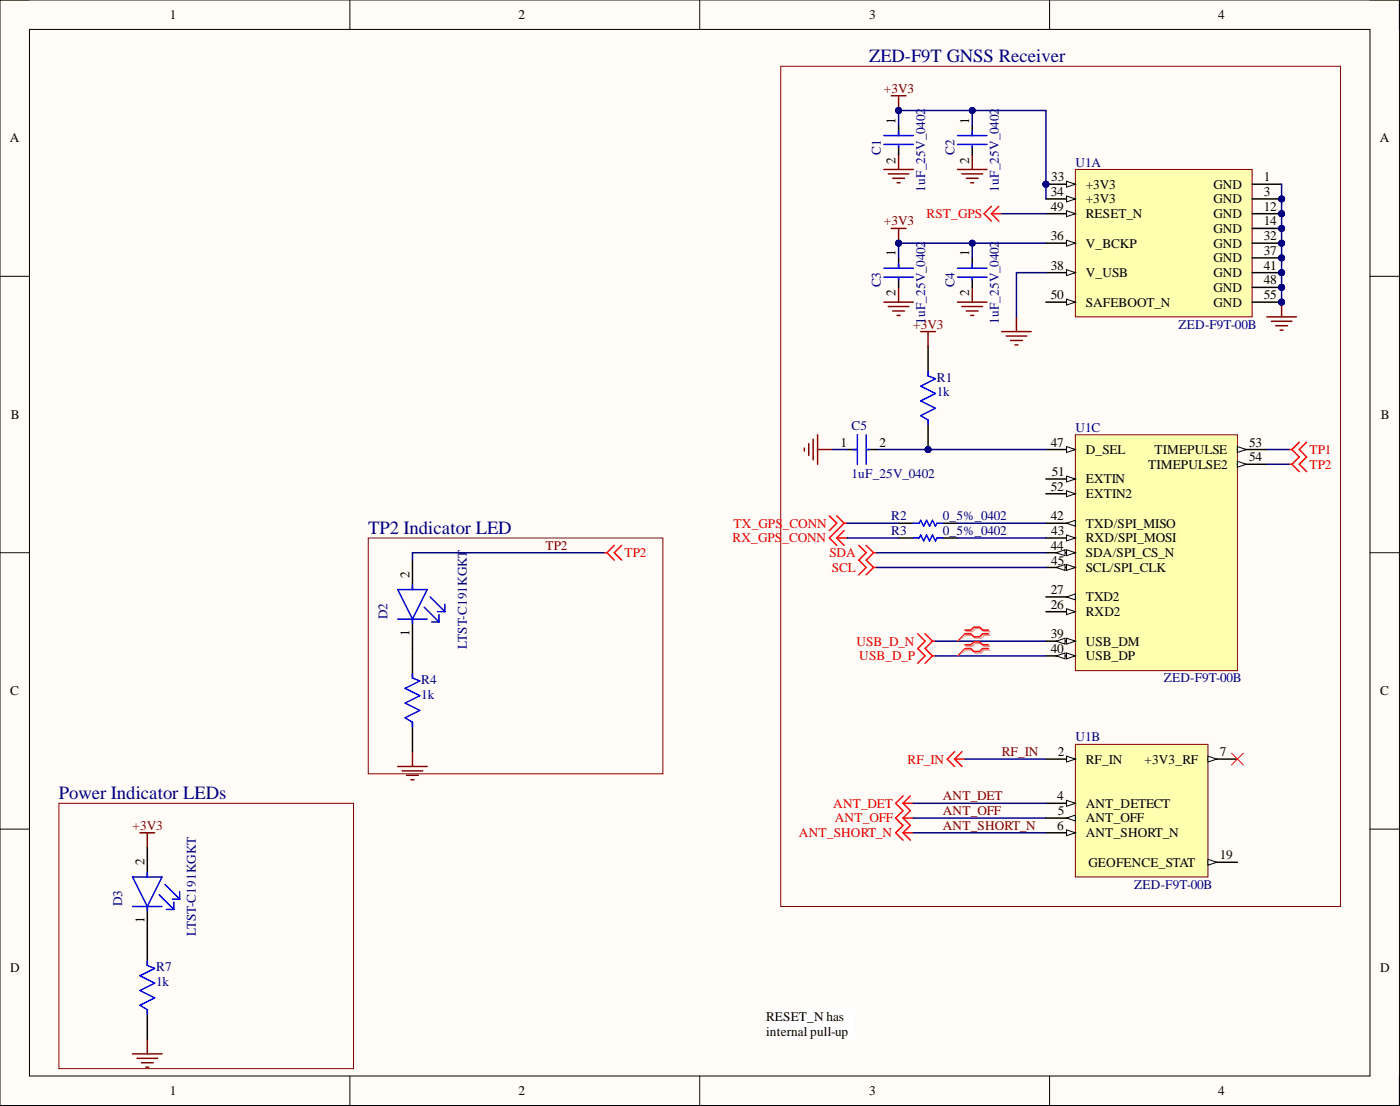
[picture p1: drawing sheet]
<svg xmlns="http://www.w3.org/2000/svg" width="241mm" height="190mm" viewBox="0 0 241 190" stroke-linecap="round" stroke-linejoin="round" font-family="sans-serif">
<defs><g id="words">
<g font-size="3.2" fill="#000080">
<text x="149.8" y="10.7">ZED-F9T GNSS Receiver</text>
<text x="63.5" y="92">TP2 Indicator LED</text>
<text x="10.2" y="137.7">Power Indicator LEDs</text>
</g>
<g font-size="2.3">
<text x="29.3" y="3.3">1</text>
<text x="89.4" y="3.3">2</text>
<text x="149.8" y="3.3">3</text>
<text x="210" y="3.3">4</text>
<text x="154.4" y="21.3" transform="rotate(-90 154.4 21.3)">1</text>
<text x="167.1" y="21.3" transform="rotate(-90 167.1 21.3)">1</text>
<text x="1.7" y="24.5">A</text>
<text x="154.4" y="28.2" transform="rotate(-90 154.4 28.2)">2</text>
<text x="167.1" y="28.2" transform="rotate(-90 167.1 28.2)">2</text>
<text x="237.8" y="24.5">A</text>
<text x="181.1" y="33.8">34</text>
<text x="181.2" y="31.2">33</text>
<text x="187.1" y="35">+3V3</text>
<text x="187.1" y="32.5">+3V3</text>
<text x="209.1" y="32.5">GND</text>
<text x="209.1" y="35">GND</text>
<text x="217.8" y="31.2">1</text>
<text x="217.8" y="33.8">3</text>
<text x="181.1" y="41.4">36</text>
<text x="181.1" y="36.3">49</text>
<text x="187.1" y="37.6">RESET_N</text>
<text x="209.1" y="40.1">GND</text>
<text x="209.1" y="37.6">GND</text>
<text x="217.8" y="38.8">14</text>
<text x="217.8" y="36.3">12</text>
<text x="217.8" y="41.4">32</text>
<text x="154.4" y="44.2" transform="rotate(-90 154.4 44.2)">1</text>
<text x="167.1" y="44.2" transform="rotate(-90 167.1 44.2)">1</text>
<text x="181.1" y="46.5">38</text>
<text x="187.1" y="42.6">V_BCKP</text>
<text x="187.1" y="47.7">V_USB</text>
<text x="209.1" y="42.6">GND</text>
<text x="209.1" y="45.2">GND</text>
<text x="209.1" y="47.7">GND</text>
<text x="217.8" y="43.9">37</text>
<text x="217.8" y="46.5">41</text>
<text x="154.4" y="51" transform="rotate(-90 154.4 51)">2</text>
<text x="167.1" y="51" transform="rotate(-90 167.1 51)">2</text>
<text x="181.1" y="51.5">50</text>
<text x="187.1" y="52.8">SAFEBOOT_N</text>
<text x="209.1" y="50.3">GND</text>
<text x="209.1" y="52.8">GND</text>
<text x="217.8" y="49">48</text>
<text x="217.8" y="51.5">55</text>
<text x="1.9" y="72.2">B</text>
<text x="144.9" y="76.9">1</text>
<text x="151.6" y="76.9">2</text>
<text x="181.1" y="76.9">47</text>
<text x="215.3" y="76.9">53</text>
<text x="238" y="72.2">B</text>
<text x="181.3" y="82">51</text>
<text x="187.1" y="78.2">D_SEL</text>
<text x="187.1" y="83.3">EXTIN</text>
<text x="197.9" y="80.7">TIMEPULSE2</text>
<text x="199" y="78.2">TIMEPULSE</text>
<text x="215.3" y="79.5">54</text>
<text x="181.1" y="89.6">42</text>
<text x="181.1" y="84.5">52</text>
<text x="187.1" y="85.8">EXTIN2</text>
<text x="181.1" y="94.7">44</text>
<text x="181.2" y="92.2">43</text>
<text x="187.1" y="90.9">TXD/SPI_MISO</text>
<text x="187.1" y="93.4">RXD/SPI_MOSI</text>
<text x="187.1" y="96">SDA/SPI_CS_N</text>
<text x="70.6" y="99.5" transform="rotate(-90 70.6 99.5)">2</text>
<text x="181.2" y="97.2">45</text>
<text x="187.1" y="98.5">SCL/SPI_CLK</text>
<text x="181.1" y="104.9">26</text>
<text x="181.1" y="102.3">27</text>
<text x="187.1" y="106.1">RXD2</text>
<text x="187.1" y="103.6">TXD2</text>
<text x="70.6" y="109.5" transform="rotate(-90 70.6 109.5)">1</text>
<text x="181.1" y="109.9">39</text>
<text x="181.1" y="112.5">40</text>
<text x="187.1" y="111.2">USB_DM</text>
<text x="187.1" y="113.7">USB_DP</text>
<text x="1.8" y="119.7">C</text>
<text x="237.9" y="119.7">C</text>
<text x="182.3" y="130.2">2</text>
<text x="187.1" y="131.5">RF_IN</text>
<text x="197.3" y="131.5">+3V3_RF</text>
<text x="210.2" y="130.2">7</text>
<text x="182.2" y="137.9">4</text>
<text x="182.2" y="142.9">6</text>
<text x="182.3" y="140.4">5</text>
<text x="187.1" y="139.1">ANT_DETECT</text>
<text x="187.1" y="141.7">ANT_OFF</text>
<text x="24.9" y="149" transform="rotate(-90 24.9 149)">2</text>
<text x="187.1" y="144.2">ANT_SHORT_N</text>
<text x="187.6" y="149.3">GEOFENCE_STAT</text>
<text x="210.2" y="148">19</text>
<text x="24.9" y="159" transform="rotate(-90 24.9 159)">1</text>
<text x="1.8" y="167.4">D</text>
<text x="237.9" y="167.4">D</text>
<text x="132" y="175.9">RESET_N has</text>
<text x="132" y="178.5">i</text>
<text x="132.7" y="178.5">nternal pull-up</text>
<text x="29.3" y="188.6">1</text>
<text x="89.4" y="188.6">2</text>
<text x="149.8" y="188.6">3</text>
<text x="210" y="188.6">4</text>
</g>
<g font-size="2.3" fill="#800000">
<text x="152.3" y="16">+3V3</text>
<text x="152.3" y="38.8">+3V3</text>
<text x="157.4" y="56.6">+3V3</text>
<text x="94" y="94.7">TP2</text>
<text x="172.7" y="130.2">RF_IN</text>
<text x="162.5" y="137.9">ANT_DET</text>
<text x="22.9" y="142.9">+3V3</text>
<text x="162.5" y="140.4">ANT_OFF</text>
<text x="162.5" y="142.9">ANT_SHORT_N</text>
</g>
<g font-size="2.3" fill="#000080">
<text x="151.8" y="26.7" transform="rotate(-90 151.8 26.7)">C1</text>
<text x="164.5" y="26.7" transform="rotate(-90 164.5 26.7)">C2</text>
<text x="185.3" y="28.7">U1A</text>
<text x="159.4" y="33" transform="rotate(-90 159.4 33)">1uF_25V_0402</text>
<text x="172.1" y="33" transform="rotate(-90 172.1 33)">1uF_25V_0402</text>
<text x="151.8" y="49.5" transform="rotate(-90 151.8 49.5)">C3</text>
<text x="164.5" y="49.5" transform="rotate(-90 164.5 49.5)">C4</text>
<text x="159.4" y="55.8" transform="rotate(-90 159.4 55.8)">1uF_25V_0402</text>
<text x="172.1" y="55.8" transform="rotate(-90 172.1 55.8)">1uF_25V_0402</text>
<text x="203.1" y="56.6">ZED-F9T-00B</text>
<text x="161.5" y="65.8">R1</text>
<text x="161.5" y="68.3">1k</text>
<text x="146.8" y="74.1">C5</text>
<text x="185.3" y="74.4">U1C</text>
<text x="146.8" y="82.3">1uF_25V_0402</text>
<text x="153.6" y="89.6">R2</text>
<text x="162.5" y="89.6">0_5%_0402</text>
<text x="153.6" y="92.2">R3</text>
<text x="162.5" y="92.2">0_5%_0402</text>
<text x="66.8" y="106.6" transform="rotate(-90 66.8 106.6)">D2</text>
<text x="80.5" y="111.7" transform="rotate(-90 80.5 111.7)">LTST-C191KGKT</text>
<text x="72.6" y="117.8">R4</text>
<text x="200.6" y="117.5">ZED-F9T-00B</text>
<text x="72.6" y="120.3">1k</text>
<text x="185.3" y="127.7">U1B</text>
<text x="195.5" y="153.1">ZED-F9T-00B</text>
<text x="21.1" y="156.1" transform="rotate(-90 21.1 156.1)">D3</text>
<text x="33.8" y="161.2" transform="rotate(-90 33.8 161.2)">LTST-C191KGKT</text>
<text x="26.9" y="167.3">R7</text>
<text x="26.9" y="169.8">1k</text>
</g>
<g font-size="2.3" fill="#f00">
<text x="159.7" y="37.6">RST_GPS</text>
<text x="225.7" y="78.2">TP1</text>
<text x="225.7" y="80.7">TP2</text>
<text x="107.7" y="96">TP2</text>
<text x="126.3" y="93.4">RX_GPS_CONN</text>
<text x="126.4" y="90.9">TX_GPS_CONN</text>
<text x="142.9" y="96">SDA</text>
<text x="143.4" y="98.5">SCL</text>
<text x="147.6" y="111.2">USB_D_N</text>
<text x="148.1" y="113.7">USB_D_P</text>
<text x="156.4" y="131.5">RF_IN</text>
<text x="143.6" y="139.1">ANT_DET</text>
<text x="143.9" y="141.7">ANT_OFF</text>
<text x="137.7" y="144.2">ANT_SHORT_N</text>
</g>
</g></defs>
<path d="M0 0h241.2v190.4h-241.2z" fill-rule="evenodd" fill="#fffcf8"/>
<path d="M0 0h241.2v190.4h-241.2z" fill="none" stroke="#000" stroke-width=".17"/>
<path d="M5.1 5.1h231v180.2h-231z" fill-rule="evenodd" fill="#fffcf8"/>
<g fill="none" stroke="#000" stroke-width=".17">
<path d="M0 0h5.1M60.3 0v5.1M120.6 0v5.1M180.9 0v5.1M236.1 0h5.1v5.1M5.1 5.1h231v180.2h-231zM0 47.6h5.1M236.1 47.6h5.1M0 95.2h5.1M236.1 95.2h5.1M0 142.8h5.1M236.1 142.8h5.1"/>
<path d="M60.3 185.3v5.1M120.6 185.3v5.1M180.9 185.3v5.1M241.2 185.3v5.1"/>
</g>
<circle cx="180.3" cy="31.7" r=".51" fill="#000080"/>
<circle cx="180.3" cy="31.7" r=".51" fill="none" stroke="#000080" stroke-width=".17"/>
<circle cx="220.9" cy="39.3" r=".51" fill="#000080"/>
<circle cx="220.9" cy="39.3" r=".51" fill="none" stroke="#000080" stroke-width=".17"/>
<circle cx="220.9" cy="34.3" r=".51" fill="#000080"/>
<circle cx="220.9" cy="34.3" r=".51" fill="none" stroke="#000080" stroke-width=".17"/>
<circle cx="220.9" cy="36.8" r=".51" fill="#000080"/>
<circle cx="220.9" cy="36.8" r=".51" fill="none" stroke="#000080" stroke-width=".17"/>
<circle cx="220.9" cy="41.9" r=".51" fill="#000080"/>
<circle cx="220.9" cy="41.9" r=".51" fill="none" stroke="#000080" stroke-width=".17"/>
<circle cx="220.9" cy="44.4" r=".51" fill="#000080"/>
<circle cx="220.9" cy="44.4" r=".51" fill="none" stroke="#000080" stroke-width=".17"/>
<circle cx="220.9" cy="47" r=".51" fill="#000080"/>
<circle cx="220.9" cy="47" r=".51" fill="none" stroke="#000080" stroke-width=".17"/>
<circle cx="220.9" cy="49.5" r=".51" fill="#000080"/>
<circle cx="220.9" cy="49.5" r=".51" fill="none" stroke="#000080" stroke-width=".17"/>
<circle cx="220.9" cy="52" r=".51" fill="#000080"/>
<circle cx="220.9" cy="52" r=".51" fill="none" stroke="#000080" stroke-width=".17"/>
<path d="M185.3 29.2h30.5v25.4h-30.5z" fill-rule="evenodd" fill="#ffffb0"/>
<path d="M185.3 29.2h30.5v25.4h-30.5z" fill="none" stroke="#800000" stroke-width=".17"/>
<path d="M180.3 34.3h5" fill="none" stroke="#000" stroke-width=".25"/>
<path d="M183.8 33.8l1.5 .5-1.5 .5z" fill="#f8fcff"/>
<path d="M183.8 33.8l1.5 .5-1.5 .5z" fill="none" stroke="#000" stroke-width=".17"/>
<path d="M180.3 31.7h5" fill="none" stroke="#000" stroke-width=".25"/>
<path d="M183.8 31.2l1.5 .5-1.5 .5z" fill="#f8fcff"/>
<path d="M183.8 31.2l1.5 .5-1.5 .5z" fill="none" stroke="#000" stroke-width=".17"/>
<circle cx="180.3" cy="31.7" r=".51" fill="#000080"/>
<circle cx="180.3" cy="31.7" r=".51" fill="none" stroke="#000080" stroke-width=".17"/>
<path d="M180.3 41.9h5" fill="none" stroke="#000" stroke-width=".25"/>
<path d="M183.8 41.4l1.5 .5-1.5 .5z" fill="#f8fcff"/>
<path d="M183.8 41.4l1.5 .5-1.5 .5z" fill="none" stroke="#000" stroke-width=".17"/>
<path d="M180.3 47h5" fill="none" stroke="#000" stroke-width=".25"/>
<path d="M183.8 46.5l1.5 .5-1.5 .5z" fill="#f8fcff"/>
<path d="M183.8 46.5l1.5 .5-1.5 .5z" fill="none" stroke="#000" stroke-width=".17"/>
<path d="M180.3 36.8h5" fill="none" stroke="#000" stroke-width=".25"/>
<path d="M183.8 36.3l1.5 .5-1.5 .5z" fill="#f8fcff"/>
<path d="M183.8 36.3l1.5 .5-1.5 .5z" fill="none" stroke="#000" stroke-width=".17"/>
<path d="M180.3 52h5" fill="none" stroke="#000" stroke-width=".25"/>
<path d="M183.8 51.5l1.5 .5-1.5 .5z" fill="#f8fcff"/>
<path d="M183.8 51.5l1.5 .5-1.5 .5z" fill="none" stroke="#000" stroke-width=".17"/>
<path d="M215.8 39.3h5.1" fill="none" stroke="#000" stroke-width=".25"/>
<circle cx="220.9" cy="39.3" r=".51" fill="#000080"/>
<circle cx="220.9" cy="39.3" r=".51" fill="none" stroke="#000080" stroke-width=".17"/>
<path d="M215.8 31.7h5.1M215.8 34.3h5.1" fill="none" stroke="#000" stroke-width=".25"/>
<circle cx="220.9" cy="34.3" r=".51" fill="#000080"/>
<circle cx="220.9" cy="34.3" r=".51" fill="none" stroke="#000080" stroke-width=".17"/>
<path d="M215.8 36.8h5.1" fill="none" stroke="#000" stroke-width=".25"/>
<circle cx="220.9" cy="36.8" r=".51" fill="#000080"/>
<circle cx="220.9" cy="36.8" r=".51" fill="none" stroke="#000080" stroke-width=".17"/>
<path d="M215.8 41.9h5.1" fill="none" stroke="#000" stroke-width=".25"/>
<circle cx="220.9" cy="41.9" r=".51" fill="#000080"/>
<circle cx="220.9" cy="41.9" r=".51" fill="none" stroke="#000080" stroke-width=".17"/>
<path d="M215.8 44.4h5.1" fill="none" stroke="#000" stroke-width=".25"/>
<circle cx="220.9" cy="44.4" r=".51" fill="#000080"/>
<circle cx="220.9" cy="44.4" r=".51" fill="none" stroke="#000080" stroke-width=".17"/>
<path d="M215.8 47h5.1" fill="none" stroke="#000" stroke-width=".25"/>
<circle cx="220.9" cy="47" r=".51" fill="#000080"/>
<circle cx="220.9" cy="47" r=".51" fill="none" stroke="#000080" stroke-width=".17"/>
<path d="M215.8 49.5h5.1" fill="none" stroke="#000" stroke-width=".25"/>
<circle cx="220.9" cy="49.5" r=".51" fill="#000080"/>
<circle cx="220.9" cy="49.5" r=".51" fill="none" stroke="#000080" stroke-width=".17"/>
<path d="M215.8 52h5.1" fill="none" stroke="#000" stroke-width=".25"/>
<circle cx="220.9" cy="52" r=".51" fill="#000080"/>
<circle cx="220.9" cy="52" r=".51" fill="none" stroke="#000080" stroke-width=".17"/>
<path d="M185.3 128.2h22.9v22.9h-22.9z" fill-rule="evenodd" fill="#ffffb0"/>
<path d="M185.3 128.2h22.9v22.9h-22.9z" fill="none" stroke="#800000" stroke-width=".17"/>
<path d="M208.2 130.7h5.1" fill="none" stroke="#000" stroke-width=".25"/>
<path d="M208.2 130.2l1.5 .5-1.5 .6z" fill="#f8fcff"/>
<path d="M208.2 130.2l1.5 .5-1.5 .6z" fill="none" stroke="#000" stroke-width=".17"/>
<path d="M180.3 130.7h5" fill="none" stroke="#000" stroke-width=".25"/>
<path d="M183.8 130.2l1.5 .5-1.5 .6z" fill="#f8fcff"/>
<path d="M183.8 130.2l1.5 .5-1.5 .6z" fill="none" stroke="#000" stroke-width=".17"/>
<path d="M180.3 138.4h5" fill="none" stroke="#000" stroke-width=".25"/>
<path d="M183.8 137.9l1.5 .5-1.5 .5z" fill="#f8fcff"/>
<path d="M183.8 137.9l1.5 .5-1.5 .5z" fill="none" stroke="#000" stroke-width=".17"/>
<path d="M180.3 140.9h5" fill="none" stroke="#000" stroke-width=".25"/>
<path d="M183.8 140.9l1.5-.5v1z" fill="#f8fcff"/>
<path d="M183.8 140.9l1.5-.5v1z" fill="none" stroke="#000" stroke-width=".17"/>
<path d="M180.3 143.4h5" fill="none" stroke="#000" stroke-width=".25"/>
<path d="M183.8 142.9l1.5 .5-1.5 .5z" fill="#f8fcff"/>
<path d="M183.8 142.9l1.5 .5-1.5 .5z" fill="none" stroke="#000" stroke-width=".17"/>
<path d="M208.2 148.5h5.1" fill="none" stroke="#000" stroke-width=".25"/>
<path d="M208.2 148l1.5 .5-1.5 .5z" fill="#f8fcff"/>
<path d="M208.2 148l1.5 .5-1.5 .5z" fill="none" stroke="#000" stroke-width=".17"/>
<path d="M185.3 74.9h28v40.6h-28z" fill-rule="evenodd" fill="#ffffb0"/>
<path d="M185.3 74.9h28v40.6h-28z" fill="none" stroke="#800000" stroke-width=".17"/>
<path d="M180.3 77.4h5" fill="none" stroke="#000" stroke-width=".25"/>
<path d="M183.8 76.9l1.5 .5-1.5 .5z" fill="#f8fcff"/>
<path d="M183.8 76.9l1.5 .5-1.5 .5z" fill="none" stroke="#000" stroke-width=".17"/>
<path d="M213.3 77.4h5.1" fill="none" stroke="#000" stroke-width=".25"/>
<path d="M213.3 76.9l1.5 .5-1.5 .5z" fill="#f8fcff"/>
<path d="M213.3 76.9l1.5 .5-1.5 .5z" fill="none" stroke="#000" stroke-width=".17"/>
<path d="M213.3 80h5.1" fill="none" stroke="#000" stroke-width=".25"/>
<path d="M213.3 79.5l1.5 .5-1.5 .5z" fill="#f8fcff"/>
<path d="M213.3 79.5l1.5 .5-1.5 .5z" fill="none" stroke="#000" stroke-width=".17"/>
<path d="M180.3 105.4h5" fill="none" stroke="#000" stroke-width=".25"/>
<path d="M183.8 104.9l1.5 .5-1.5 .5z" fill="#f8fcff"/>
<path d="M183.8 104.9l1.5 .5-1.5 .5z" fill="none" stroke="#000" stroke-width=".17"/>
<path d="M180.3 102.8h5" fill="none" stroke="#000" stroke-width=".25"/>
<path d="M183.8 102.8l1.5-.5v1z" fill="#f8fcff"/>
<path d="M183.8 102.8l1.5-.5v1z" fill="none" stroke="#000" stroke-width=".17"/>
<path d="M180.3 110.4h5" fill="none" stroke="#000" stroke-width=".25"/>
<path d="M183.8 109.9l1.5 .5-1.5 .5z" fill="#f8fcff"/>
<path d="M183.8 109.9l1.5 .5-1.5 .5z" fill="none" stroke="#000" stroke-width=".17"/>
<path d="M182 110.4l1.6-.5v1z" fill="#f8fcff"/>
<path d="M182 110.4l1.6-.5v1z" fill="none" stroke="#000" stroke-width=".17"/>
<path d="M180.3 113h5" fill="none" stroke="#000" stroke-width=".25"/>
<path d="M183.8 112.5l1.5 .5-1.5 .5z" fill="#f8fcff"/>
<path d="M183.8 112.5l1.5 .5-1.5 .5z" fill="none" stroke="#000" stroke-width=".17"/>
<path d="M182 113l1.6-.5v1z" fill="#f8fcff"/>
<path d="M182 113l1.6-.5v1z" fill="none" stroke="#000" stroke-width=".17"/>
<path d="M180.3 90.1h5" fill="none" stroke="#000" stroke-width=".25"/>
<path d="M183.8 90.1l1.5-.5v1z" fill="#f8fcff"/>
<path d="M183.8 90.1l1.5-.5v1z" fill="none" stroke="#000" stroke-width=".17"/>
<path d="M180.3 92.7h5" fill="none" stroke="#000" stroke-width=".25"/>
<path d="M183.8 92.2l1.5 .5-1.5 .5z" fill="#f8fcff"/>
<path d="M183.8 92.2l1.5 .5-1.5 .5z" fill="none" stroke="#000" stroke-width=".17"/>
<path d="M180.3 95.2h5" fill="none" stroke="#000" stroke-width=".25"/>
<path d="M183.8 94.7l1.5 .5-1.5 .5z" fill="#f8fcff"/>
<path d="M183.8 94.7l1.5 .5-1.5 .5z" fill="none" stroke="#000" stroke-width=".17"/>
<path d="M182 95.2l1.6-.5v1z" fill="#f8fcff"/>
<path d="M182 95.2l1.6-.5v1z" fill="none" stroke="#000" stroke-width=".17"/>
<path d="M180.3 97.7h5" fill="none" stroke="#000" stroke-width=".25"/>
<path d="M183.8 97.2l1.5 .5-1.5 .5z" fill="#f8fcff"/>
<path d="M183.8 97.2l1.5 .5-1.5 .5z" fill="none" stroke="#000" stroke-width=".17"/>
<path d="M182 97.7l1.6-.5v1z" fill="#f8fcff"/>
<path d="M182 97.7l1.6-.5v1z" fill="none" stroke="#000" stroke-width=".17"/>
<path d="M180.3 82.5h5" fill="none" stroke="#000" stroke-width=".25"/>
<path d="M183.8 82l1.5 .5-1.5 .5z" fill="#f8fcff"/>
<path d="M183.8 82l1.5 .5-1.5 .5z" fill="none" stroke="#000" stroke-width=".17"/>
<path d="M180.3 85h5" fill="none" stroke="#000" stroke-width=".25"/>
<path d="M183.8 84.5l1.5 .5-1.5 .6z" fill="#f8fcff"/>
<path d="M183.8 84.5l1.5 .5-1.5 .6z" fill="none" stroke="#000" stroke-width=".17"/>
<path d="M153.6 16.5h2.5M154.9 16.5v2.5" fill="none" stroke="#800000" stroke-width=".25"/>
<circle cx="154.9" cy="19" r=".51" fill="#000080"/>
<circle cx="154.9" cy="19" r=".51" fill="none" stroke="#000080" stroke-width=".17"/>
<path d="M165 29.2h5.1M165.8 30h3.6M166.6 30.7h2M167.3 31.5h.5M167.6 26.7v2.5M218.4 54.6h5M219.1 55.3h3.6M219.9 56.1h2M220.6 56.9h.5M220.9 52v2.6" fill="none" stroke="#800000" stroke-width=".25"/>
<circle cx="220.9" cy="52" r=".51" fill="#000080"/>
<circle cx="220.9" cy="52" r=".51" fill="none" stroke="#000080" stroke-width=".17"/>
<path d="M153.6 39.3h2.5M154.9 39.3v2.6" fill="none" stroke="#800000" stroke-width=".25"/>
<circle cx="154.9" cy="41.9" r=".51" fill="#000080"/>
<circle cx="154.9" cy="41.9" r=".51" fill="none" stroke="#000080" stroke-width=".17"/>
<g fill="none" stroke="#800000" stroke-width=".25">
<path d="M152.3 52h5.1M153.1 52.8h3.6M153.9 53.6h2M154.6 54.3h.5M154.9 49.5v2.5M172.7 57.1h5M173.4 57.9h3.6M174.2 58.6h2M174.9 59.4h.5M175.2 54.6v2.5M138.6 77.2v.5M139.4 76.4v2"/>
<path d="M140.2 75.7v3.5M140.9 74.9v5.1M140.9 77.4h2.6"/>
</g>
<circle cx="160" cy="77.4" r=".51" fill="#000080"/>
<circle cx="160" cy="77.4" r=".51" fill="none" stroke="#000080" stroke-width=".17"/>
<path d="M160 72.4v5" fill="none" stroke="#000" stroke-width=".25"/>
<circle cx="160" cy="77.4" r=".51" fill="#000080"/>
<circle cx="160" cy="77.4" r=".51" fill="none" stroke="#000080" stroke-width=".17"/>
<path d="M160 59.7v5" fill="none" stroke="#000" stroke-width=".25"/>
<path d="M160 64v.7l1.2 .5-2.5 1.3 2.5 1.3-2.5 1.3 2.5 1.2-2.5 1.3 1.3 .8v.7" fill="none" stroke="#00f" stroke-width=".25"/>
<g fill="none" stroke="#800000" stroke-width=".25">
<path d="M152.3 29.2h5.1M153.1 30h3.6M153.9 30.7h2M154.6 31.5h.5M154.9 26.7v2.5M158.7 57.1h2.5M160 57.1v2.6M165 52h5.1M165.8 52.8h3.6M166.6 53.6h2M167.3 54.3h.5M167.6 49.5v2.5"/>
<path d="M24.1 143.4h2.6M25.4 143.4v2.6M25.4 179v2.5M22.9 181.5h5M23.6 182.3h3.6M24.4 183h2M25.1 183.8h.5"/>
</g>
<path d="M212.3 129.7l2 2.1M214.3 129.7l-2 2.1" fill="none" stroke="#f00" stroke-width=".17"/>
<path d="M134.6 11.4h96.4v144.7h-96.4zM10.2 138.4h50.7v45.7h-50.7z" fill="none" stroke="#800000" stroke-width=".17"/>
<path d="M132 173.9h15.3v5.1h-15.3z" fill-rule="evenodd" fill="#fff"/>
<path d="M132 173.9h15.3v5.1h-15.3z" fill="none" stroke="#fff" stroke-width=".17"/>
<path d="M68.6 132h5M69.3 132.8h3.6M70.1 133.5h2M70.8 134.3h.5M71.1 129.5v2.5" fill="none" stroke="#800000" stroke-width=".25"/>
<path d="M63.5 92.7h50.8v40.6h-50.8z" fill="none" stroke="#800000" stroke-width=".17"/>
<g fill="none" stroke="#f00" stroke-width=".25">
<path d="M170.9 36.8l1.2 1.3M170.9 35.5l-1.3 1.3 1.3 1.3M170.9 36.8h1.8M172.1 35.5l-1.2 1.3M222.2 77.4h.5M222.2 80h.5M222.7 77.4l1.2 1.3-1.2 1.3M222.7 80l1.2 1.2M223.9 76.2l-1.2 1.2M225.2 76.2l-1.3 1.2 1.3 1.3-1.3 1.3 1.3 1.2M104.1 95.2h.5M104.6 95.2l1.3 1.3"/>
<path d="M105.9 93.9l-1.3 1.3M107.1 93.9l-1.2 1.3 1.2 1.3M142.9 88.9l1.3 1.2-1.3 1.3M144.2 88.9l1.3 1.2M144.2 92.7l1.3 1.2M144.2 92.7h1.8M145.5 91.4l-1.3 1.3M145.5 90.1l-2.6 2.6 1.3 1.2M145.5 90.1h.5M148 93.9l1.3 1.3-1.3 1.3 1.3 1.2-1.3 1.3M149.3 93.9l1.3 1.3M150.6 95.2l-1.3 1.3 1.3 1.2"/>
<path d="M150.6 95.2h.5M150.6 97.7l-1.3 1.3M150.6 97.7h.5M158.2 109.2l1.2 1.2-1.2 1.3 1.2 1.3-1.2 1.2M159.4 109.2l1.3 1.2M160.7 113l-1.3 1.2M160.7 110.4l-1.3 1.3 1.3 1.3M160.7 113h.5M160.7 110.4h.5M155.6 138.4l1.3 1.2-1.3 1.3M155.6 137.1l-1.2 1.3 1.2 1.2-1.2 1.3 1.2 1.3-1.2 1.2 1.2 1.3M155.6 138.4h1.8"/>
<path d="M156.9 137.1l-1.3 1.3M164.5 129.5l-1.2 1.2 1.2 1.3M164.5 130.7l1.3 1.3M164.5 130.7h1.8M165.8 129.5l-1.3 1.2M155.6 140.9l1.3 1.3-1.3 1.2M155.6 140.9h1.8M155.6 143.4l1.3 1.3M155.6 143.4h1.8"/>
</g>
<path d="M154.9 21.6v1.7M154.9 25.1v1.6M71.1 111.7v5.1M71.1 124.4v5.1M25.4 161.2v5.1M25.4 173.9v5.1" fill="none" stroke="#000" stroke-width=".25"/>
<path d="M152.3 23.3h5.1M152.3 24.9h5.1M154.9 22.6v.7M154.9 25.1v.3M71.1 116v.8l1.3 .5-2.6 1.3 2.6 1.2-2.6 1.3 2.6 1.3-2.6 1.2 1.3 .8v.8M25.4 165.5v.8l1.3 .5-2.6 1.3 2.6 1.2-2.6 1.3 2.6 1.3-2.6 1.2 1.3 .8v.8" fill="none" stroke="#00f" stroke-width=".25"/>
<path d="M154.9 19h25.4v12.7M172.7 36.8h7.6" fill="none" stroke="#000080" stroke-width=".25"/>
<circle cx="154.9" cy="19" r=".51" fill="#000080"/>
<circle cx="154.9" cy="19" r=".51" fill="none" stroke="#000080" stroke-width=".17"/>
<circle cx="167.6" cy="19" r=".51" fill="#000080"/>
<circle cx="167.6" cy="19" r=".51" fill="none" stroke="#000080" stroke-width=".17"/>
<circle cx="180.3" cy="31.7" r=".51" fill="#000080"/>
<circle cx="180.3" cy="31.7" r=".51" fill="none" stroke="#000080" stroke-width=".17"/>
<path d="M180.3 31.7v2.6" fill="none" stroke="#000080" stroke-width=".25"/>
<circle cx="180.3" cy="31.7" r=".51" fill="#000080"/>
<circle cx="180.3" cy="31.7" r=".51" fill="none" stroke="#000080" stroke-width=".17"/>
<path d="M220.9 31.7v20.3" fill="none" stroke="#000080" stroke-width=".25"/>
<circle cx="220.9" cy="34.3" r=".51" fill="#000080"/>
<circle cx="220.9" cy="34.3" r=".51" fill="none" stroke="#000080" stroke-width=".17"/>
<circle cx="220.9" cy="36.8" r=".51" fill="#000080"/>
<circle cx="220.9" cy="36.8" r=".51" fill="none" stroke="#000080" stroke-width=".17"/>
<circle cx="220.9" cy="39.3" r=".51" fill="#000080"/>
<circle cx="220.9" cy="39.3" r=".51" fill="none" stroke="#000080" stroke-width=".17"/>
<circle cx="220.9" cy="41.9" r=".51" fill="#000080"/>
<circle cx="220.9" cy="41.9" r=".51" fill="none" stroke="#000080" stroke-width=".17"/>
<circle cx="220.9" cy="44.4" r=".51" fill="#000080"/>
<circle cx="220.9" cy="44.4" r=".51" fill="none" stroke="#000080" stroke-width=".17"/>
<circle cx="220.9" cy="47" r=".51" fill="#000080"/>
<circle cx="220.9" cy="47" r=".51" fill="none" stroke="#000080" stroke-width=".17"/>
<circle cx="220.9" cy="49.5" r=".51" fill="#000080"/>
<circle cx="220.9" cy="49.5" r=".51" fill="none" stroke="#000080" stroke-width=".17"/>
<circle cx="220.9" cy="52" r=".51" fill="#000080"/>
<circle cx="220.9" cy="52" r=".51" fill="none" stroke="#000080" stroke-width=".17"/>
<path d="M154.9 41.9h25.4" fill="none" stroke="#000080" stroke-width=".25"/>
<circle cx="167.6" cy="41.9" r=".51" fill="#000080"/>
<circle cx="167.6" cy="41.9" r=".51" fill="none" stroke="#000080" stroke-width=".17"/>
<circle cx="154.9" cy="41.9" r=".51" fill="#000080"/>
<circle cx="154.9" cy="41.9" r=".51" fill="none" stroke="#000080" stroke-width=".17"/>
<path d="M180.3 47h-5.1v7.6M160 77.4h20.3" fill="none" stroke="#000080" stroke-width=".25"/>
<circle cx="160" cy="77.4" r=".51" fill="#000080"/>
<circle cx="160" cy="77.4" r=".51" fill="none" stroke="#000080" stroke-width=".17"/>
<path d="M151.1 77.4h8.9" fill="none" stroke="#000080" stroke-width=".25"/>
<circle cx="160" cy="77.4" r=".51" fill="#000080"/>
<circle cx="160" cy="77.4" r=".51" fill="none" stroke="#000080" stroke-width=".17"/>
<path d="M154.9 19v2.6M218.4 77.4h3.8M218.4 80h3.8M151.1 95.2h29.2M151.1 97.7h29.2M161.2 110.4h19.1M161.2 113h19.1M157.4 138.4h22.9M166.3 130.7h14M157.4 143.4h22.9M157.4 140.9h22.9" fill="none" stroke="#000080" stroke-width=".25"/>
<circle cx="154.9" cy="19" r=".51" fill="#000080"/>
<circle cx="154.9" cy="19" r=".51" fill="none" stroke="#000080" stroke-width=".17"/>
<path d="M167.6 21.6v1.7M167.6 25.1v1.6" fill="none" stroke="#000" stroke-width=".25"/>
<path d="M165 23.3h5.1M165 24.9h5.1M167.6 22.6v.7M167.6 25.1v.3" fill="none" stroke="#00f" stroke-width=".25"/>
<path d="M167.6 19v2.6" fill="none" stroke="#000080" stroke-width=".25"/>
<circle cx="167.6" cy="19" r=".51" fill="#000080"/>
<circle cx="167.6" cy="19" r=".51" fill="none" stroke="#000080" stroke-width=".17"/>
<path d="M154.9 44.4v1.8M154.9 48v1.5" fill="none" stroke="#000" stroke-width=".25"/>
<path d="M152.3 46.2h5.1M152.3 47.7h5.1M154.9 45.4v.8M154.9 48v.2" fill="none" stroke="#00f" stroke-width=".25"/>
<path d="M154.9 41.9v2.5" fill="none" stroke="#000080" stroke-width=".25"/>
<circle cx="154.9" cy="41.9" r=".51" fill="#000080"/>
<circle cx="154.9" cy="41.9" r=".51" fill="none" stroke="#000080" stroke-width=".17"/>
<path d="M167.6 44.4v1.8M167.6 48v1.5" fill="none" stroke="#000" stroke-width=".25"/>
<path d="M165 46.2h5.1M165 47.7h5.1M167.6 45.4v.8M167.6 48v.2" fill="none" stroke="#00f" stroke-width=".25"/>
<path d="M167.6 41.9v2.5" fill="none" stroke="#000080" stroke-width=".25"/>
<circle cx="167.6" cy="41.9" r=".51" fill="#000080"/>
<circle cx="167.6" cy="41.9" r=".51" fill="none" stroke="#000080" stroke-width=".17"/>
<path d="M146 77.4h1.8M149.5 77.4h1.6M71.1 96.5v5M154.9 90.1h2.5M154.9 92.7h2.5M162.5 90.1h2.5M162.5 92.7h2.5M71.1 106.6v5.1M25.4 146v5.1M25.4 156.1v5.1" fill="none" stroke="#000" stroke-width=".25"/>
<g fill="none" stroke="#00f" stroke-width=".25">
<path d="M147 77.4h.8M147.8 74.9v5.1M149.3 74.9v5.1M149.5 77.4h.3M157.4 90.1h1l.3-.5 .5 1 .5-1 .5 1 .5-1 .5 1 .3-.5h1M157.4 92.7h1l.3-.5 .5 1 .5-1 .5 1 .5-1 .5 1 .3-.5h1M68.6 101.5h5l-2.5 5.1zM68.6 106.6h5M71.1 100.8v.7M71.1 106.6v.8M73.1 104.6l2.6 2.5M74.1 102.8l2.6 2.6"/>
<path d="M74.4 107.1h1.3M75.4 105.4h1.3M75.7 105.9v1.2M76.7 104.1v1.3M22.9 151.1h5l-2.5 5zM22.9 156.1h5M25.4 150.3v.8M25.4 156.1v.8M27.4 154.1l2.6 2.5M28.4 152.3l2.6 2.6M28.7 156.6h1.3M29.7 154.9h1.3"/>
<path d="M30 155.4v1.2M31 153.6v1.3"/>
</g>
<path d="M143.5 77.4h2.5M104.1 95.2h-33v1.3M146 92.7h8.9M146 90.1h8.9M165 92.7h15.3M165 90.1h15.3" fill="none" stroke="#000080" stroke-width=".25"/>
<path d="M166.6 108.8h1l.5-.5h1l.5 .5h1M166.6 109.4h1l.5 .5h1l.5-.5h1M166.6 111.3h1l.5-.5h1l.5 .5h1M166.6 112h1l.5 .5h1l.5-.5h1" fill="none" stroke="#d0a19e" stroke-width=".25"/>
<path d="M166.6 109.4l-1.6 1M166.6 112l-1.6 1" fill="none" stroke="#d0a19e" stroke-width=".17"/>
<path d="M166.3 108.5h1l.5-.5h1l.6 .5h1M166.3 109.2h1l.5 .5h1l.6-.5h1M166.3 111.1h1l.5-.5h1l.6 .5h1M166.3 111.7h1l.5 .5h1l.6-.5h1" fill="none" stroke="#f00" stroke-width=".25"/>
<path d="M166.3 109.2l-1.3 1.2M166.3 111.7l-1.3 1.3" fill="none" stroke="#f00" stroke-width=".17"/>
<use href="#words"/>
</svg>
